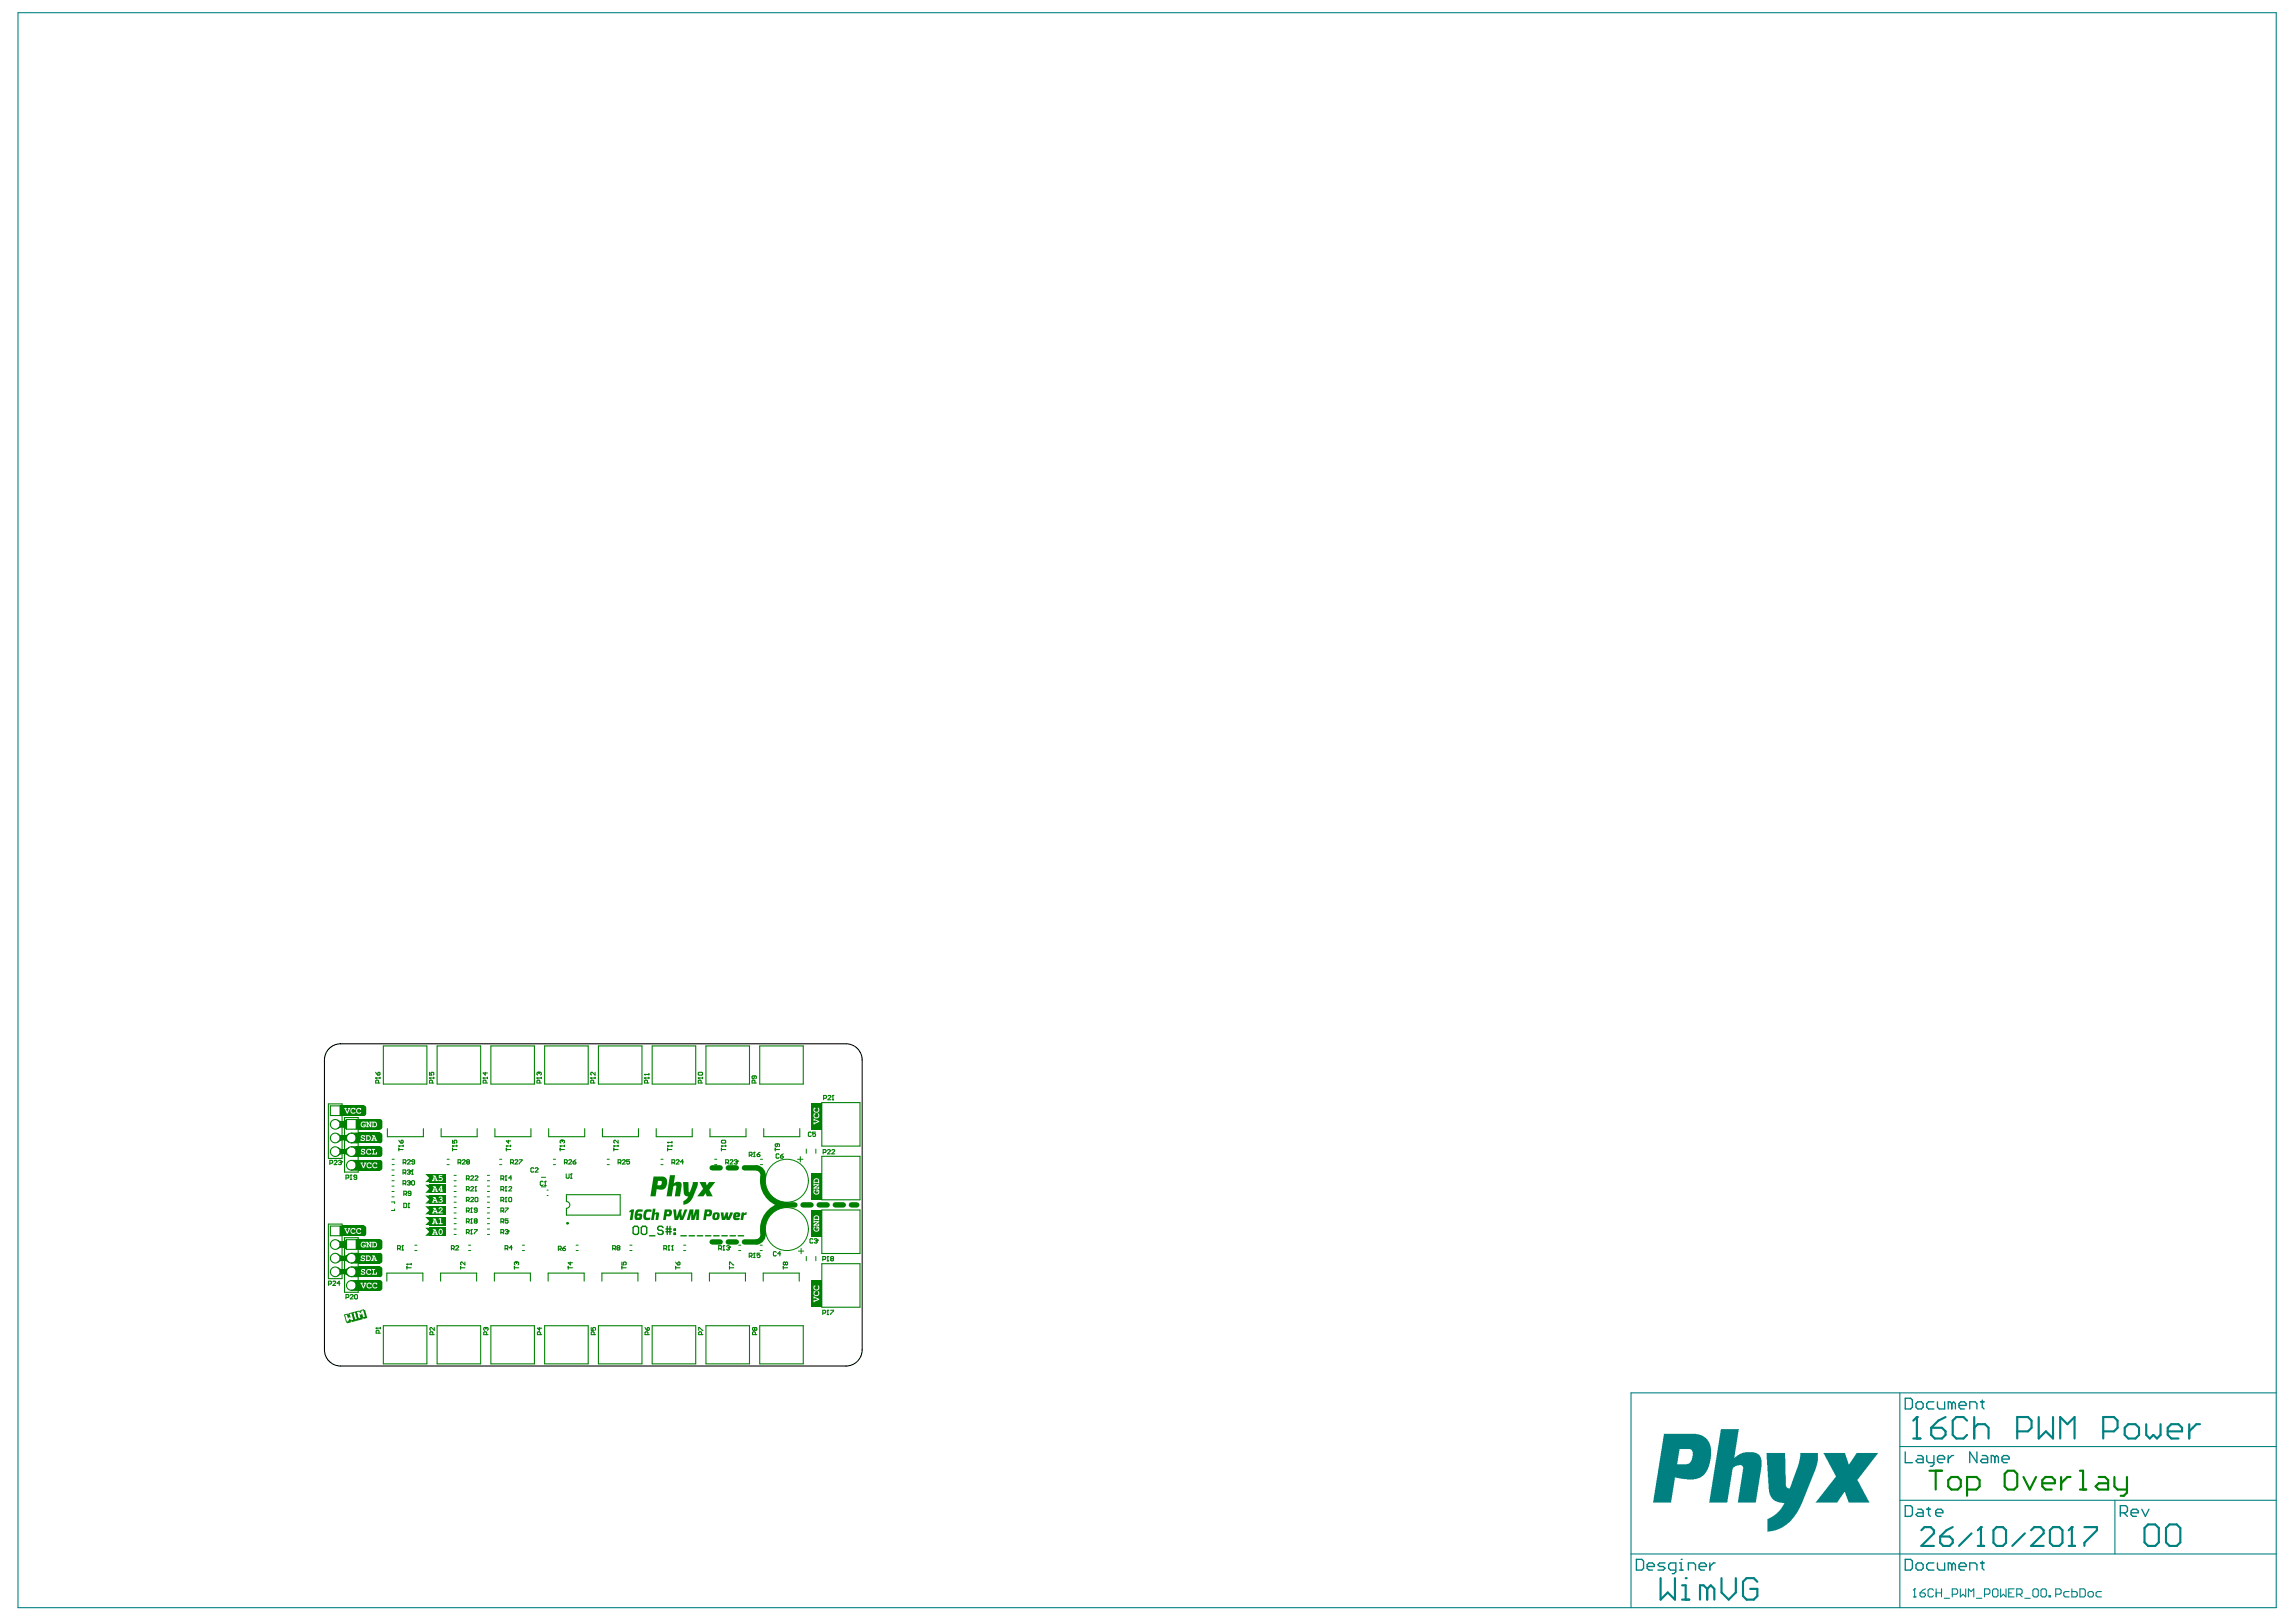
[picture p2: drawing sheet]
<svg xmlns="http://www.w3.org/2000/svg" width="297mm" height="210mm" viewBox="0 0 297 210" stroke-linecap="round" stroke-linejoin="round" font-family="sans-serif">
<g fill="#008080">
<path d="M228.5 188h2.4l.1 4.3 .1 .1 .3 .2h.2l1.1-3.1 .2-1v-.5h2.3v1.1l-.4 1.3-1.8 4.6-.8 1.2-1.1 1.1-.9 .6-.8 .2-.7 .1v-1.1a.45 .45 0 0 1 .4-.7l.7-.4 .5-.6 .5-.9-.6-.1-.6-.2-.4-.3-.2-.5-.2-.7z"/>
<path d="M235.9 188h2.8l.4 1.5 .2-.1 .9-1.4h2.8l-2.6 3.4a.38 .38 0 0 0 .1 .5l1.4 2.5h-2.7l-.5-1.3h-.1l-.9 1.3h-2.8l2.2-2.7 .2-.3a.34 .34 0 0 0 .1-.6z"/>
<path d="M222.6 184.9h2.4l-.6 3.7 .7-.5 .7-.2 1.3 .1 .4 .2 .3 .4 .1 .3v.9l-.8 4.6h-2.3l.7-4.1a.58 .58 0 0 0-.1-.7h-.7l-.3 .2a.59 .59 0 0 0-.3 .7l-.7 3.9h-2.3z"/>
<path d="M215.3 185.6h4.2l.8 .2 .6 .5 .4 .7 .1 .5-.1 1.3-.2 .9-.3 .7-.2 .4-.6 .4-.9 .3h-.9l-1.5-.3-.5 3.2h-2.4zM217.3 187.5l-.3 2h1.2l.3-.1 .4-.5 .1-.8a.56 .56 0 0 0-.3-.6z"/>
</g>
<g fill="none" stroke="#008080" stroke-width=".14">
<path d="M2.3 1.6h292.2v206.4h-292.2zM245.8 180.3v27.7M245.8 194.1h48.7M245.8 187.2h48.7M273.6 194.1v7M294.5 180.3h-83.5v27.7M211 201.1h83.5M247.5 206.7h.4M247.7 205.6h.1M247.7 205.6v1.1M247.7 205.6l-.2 .2M248.4 206.1h.5l.2 .2v.2l-.2 .2h-.3l-.2-.2z"/>
<path d="M249.1 205.6l-.4 .2-.3 .3M250.1 205.8l-.1-.2h-.4l-.2 .2v.7l.2 .2h.4l.1-.2M250.5 206.1h.7M250.5 205.6v1.1M251.2 205.6v1.1M251.5 206.8h.7M252.6 206.3h.5l.2-.2v-.3l-.2-.2h-.5v1.1M253.6 205.6v1.1l.4-.4 .3 .4v-1.1M254.7 206.7v-1.1l.3 .4 .4-.4v1.1M255.7 206.8h.7M256.7 206.3h.6l.1-.2v-.3l-.1-.2h-.6v1.1M257.8 205.8l.2-.2h.3l.2 .2v.7l-.2 .2h-.3l-.2-.2z"/>
<path d="M258.8 205.6v1.1l.4-.4 .3 .4v-1.1M259.9 206.1h.3M260.6 205.6h-.7v1.1h.7M260.9 206.3h.5l.2-.2v-.3l-.2-.2h-.5v1.1M261.3 206.3l.3 .4M262 206.8h.7M263 205.8l.2-.2h.3l.2 .2v.7l-.2 .2h-.3l-.2-.2zM264 205.8l.2-.2h.4l.1 .2v.7l-.1 .2h-.4l-.2-.2zM265.1 206.5h.2v.2h-.2zM266 206.3h.5l.2-.2v-.3l-.2-.2h-.5v1.1M267.7 206h-.5l-.2 .1v.4l.2 .2h.5M268 205.6v1.1h.6l.1-.2v-.4l-.1-.1h-.6"/>
<path d="M269.1 205.6h.5l.2 .2v.7l-.2 .2h-.5zM270.1 206.1l.2-.1h.3l.2 .1v.4l-.2 .2h-.3l-.2-.2zM271.9 206h-.6l-.1 .1v.4l.1 .2h.6"/>
</g>
<g fill="none" stroke="#008080" stroke-width=".17">
<path d="M246.5 194.8h.7l.2 .3v.9l-.2 .2h-.7zM246.5 180.9h.7l.2 .3v.9l-.2 .2h-.7zM246.5 187.9v1.4h.9M247.9 181.6l.2-.2h.5l.2 .2v.5l-.2 .2h-.5l-.2-.2zM248.1 195.3h.5l.2 .2v.7h-.7l-.2-.2 .2-.2h.7M248.1 188.4h.5l.2 .2v.7h-.7l-.2-.2 .2-.3h.7M249.3 195.3h.4M249.3 188.4v.7l.2 .2h.7M249.5 195.1v.9l.2 .2M250.2 181.4h-.7l-.2 .2v.5l.2 .2h.7M250.2 188.4v1.1l-.2 .2h-.3M250.4 195.8h1v-.3l-.3-.2h-.4l-.3 .2v.5l.3 .2h.4"/>
<path d="M250.7 188.8h.9v-.2l-.2-.2h-.5l-.2 .2v.5l.2 .2h.5M250.7 181.4v.7l.2 .2h.7v-.9M252 188.4v.9M252.5 181.6l-.2-.2h-.3v.9M252.5 181.6l.2-.2 .3 .2v.7M252.5 181.6v.7M252.7 188.4h-.2l-.5 .4M253.4 181.9h1v-.3l-.3-.2h-.4l-.3 .2v.5l.3 .2h.4M254.8 182.3v-.9h.7l.3 .2v.7M255.8 187.9v1.4l-1-1.4v1.4M256.2 181.4h.5M256.5 188.4h.4l.2 .2v.7h-.6l-.3-.2 .3-.3h.6"/>
<path d="M256.5 181.2v.9l.2 .2M258.1 188.6l-.3-.2h-.2v.9M258.1 188.6v.7M258.1 188.6l.2-.2 .2 .2v.7M259 188.8h.9v-.2l-.2-.2h-.5l-.2 .2v.5l.2 .2h.5M274.3 195.8h.7l.2-.3v-.4l-.2-.3h-.7v1.4M274.8 195.8l.4 .4M275.7 195.8h.9v-.3l-.2-.2h-.5l-.2 .2v.5l.2 .2h.5M277.1 195.3l.5 .9 .4-.9M211.7 201.8h.7l.2 .2v1l-.2 .2h-.7zM213.1 202.7h.9v-.2l-.2-.2h-.5l-.2 .2v.5l.2 .2h.5M215.4 202.3h-.7l-.2 .2 .2 .2h.5l.2 .3-.2 .2h-.7"/>
<path d="M216.8 203.2h-.7l-.2-.2v-.5l.2-.2h.7v1.1l-.2 .2h-.3M217.3 203.2h.4M217.3 202.3h.2v.9M217.5 201.8h.1M218.4 203.2v-.9h.7l.3 .2v.7M219.8 202.7h.9v-.2l-.2-.2h-.5l-.2 .2v.5l.2 .2h.5M221.2 202.3v.9M221.9 202.3h-.2l-.5 .4M246.5 201.8h.7l.2 .2v1l-.2 .2h-.7zM247.9 202.5l.2-.2h.5l.2 .2v.5l-.2 .2h-.5l-.2-.2zM250.2 202.3h-.7l-.2 .2v.5l.2 .2h.7M250.7 202.3v.7l.2 .2h.7v-.9"/>
<path d="M252.5 202.5l-.2-.2h-.3v.9M252.5 202.5v.7M252.5 202.5l.2-.2 .3 .2v.7M253.4 202.7h1v-.2l-.3-.2h-.4l-.3 .2v.5l.3 .2h.4M254.8 203.2v-.9h.7l.3 .2v.7M256.2 202.3h.5M256.5 202v1l.2 .2"/>
</g>
<g fill="none" stroke="#008080" stroke-width=".28">
<path d="M247.5 186.2h1M248 183.4h.1M248 183.4v2.8M248 183.4l-.5 .4M248.6 198l.4-.4h.8l.4 .4v.4l-1.6 1.7h1.6M249.8 184.8h1.4l.5 .4v.5l-.5 .5h-.9l-.5-.5zM251 198.8h1.2l.4 .4v.5l-.4 .4h-.8l-.4-.4zM251.7 183.4l-.9 .4-1 1M252.6 197.6l-.8 .4-.8 .8M254.5 183.8l-.5-.4h-.9l-.5 .4v1.9l.5 .5h.9l.5-.5M255.1 198.4l-1.7 1.7M255.4 184.8l.5-.5h.9l.5 .5v1.4"/>
<path d="M255.4 183.4v2.8M256.3 197.6h.1M256.3 197.6v2.5M256.3 197.6l-.4 .4M257.9 198l.4-.4h.8l.4 .4v1.7l-.4 .4h-.8l-.4-.4zM261 185.2h1.4l.4-.4v-1l-.4-.4h-1.4v2.8M262 198.4l-1.7 1.7M262.8 198l.4-.4h.8l.4 .4v.4l-1.6 1.7h1.6M263.8 183.4v2.8l.9-1 .9 1v-2.8M265.2 198l.4-.4h.8l.4 .4v1.7l-.4 .4h-.8l-.4-.4zM266.5 186.2v-2.8l1 .9 .9-.9v2.8M268 197.6h.1"/>
<path d="M268 197.6v2.5M268 197.6l-.4 .4M269.7 197.6h1.6v.4l-1.6 1.7v.4M272.1 185.2h1.4l.5-.4v-1l-.5-.4h-1.4v2.8M274.9 184.8l.4-.5h1l.4 .5v.9l-.4 .5h-1l-.4-.5zM277.4 197.7l.5-.4h.9l.5 .4v1.9l-.5 .5h-.9l-.5-.5zM277.7 184.3v1.4l.4 .5 .5-.5 .5 .5 .4-.5v-1.4M280.2 197.7l.5-.4h.9l.5 .4v1.9l-.5 .5h-.9l-.5-.5zM280.4 185.2h1.9v-.4l-.5-.5h-.9l-.5 .5v.9l.5 .5h.9M283.2 184.3v1.9M284.6 184.3h-.4l-1 .9M214.8 204.2v2.8l1-.9 .9 .9v-2.8"/>
<path d="M217.6 207h.9M217.6 205.2h.5v1.8M218.1 204.2h.1M220.9 205.6l-.5-.4h-.5v1.8M220.9 205.6v1.4M220.9 205.6l.4-.4 .5 .4v1.4M222.7 204.2v1.9l.9 .9 1-.9v-1.9M227.4 204.7l-.5-.5h-.9l-.5 .5v1.8l.5 .5h.9l.5-.5v-.9h-1M255.9 200.1h.8M267.6 200.1h.8"/>
</g>
<g fill="#008000">
<path d="M45.8 165.7h.3v.3l-.3-.2z"/>
<path d="M45.8 165.1l.3-.2v.3h-.3z"/>
<path d="M45.8 163.3l.3-.2v.3h-.3z"/>
<path d="M45.8 162.2h.3v.3l-.3-.2z"/>
<path d="M45.8 151.3l.3-.2v.3h-.3z"/>
<path d="M45.8 150.2h.3v.3l-.3-.2z"/>
<path d="M45.8 149.5l.3-.2v.4h-.3z"/>
<path d="M45.8 147.8l.3-.2v.3h-.3z"/>
<path d="M45.8 146.6h.3v.4l-.3-.2z"/>
<path d="M43.9 160.7h.7l.2-.1v1l-.3-.2h-.6l.1-.2z"/>
<path d="M43.9 145.1h.7l.2-.1v1l-.3-.1-.6-.1 .1-.1z"/>
<path d="M45.8 166.9l.3-.2v.3h-.3z"/>
<path d="M45.8 164h.3v.3l-.3-.2z"/>
<path d="M45.8 148.4h.3v.3l-.3-.2z"/>
<path d="M47 158.6h.2l.2 .3v.8l-.3 .3h-.1z"/>
<path d="M47 143l.2 .1 .2 .2v.9l-.3 .2h-.1z"/>
<path d="M49.1 165.7h.2l.2 .2v.9l-.3 .2h-.1z"/>
<path d="M49.1 163.9h.2l.2 .3v.8l-.3 .3h-.1z"/>
<path d="M49.1 160.4h.2l.2 .2v.9l-.3 .3h-.1z"/>
<path d="M49.1 146.6h.2l.2 .3v.8l-.3 .3h-.1z"/>
<path d="M49.1 148.3l.2 .1 .2 .2v.8l-.3 .3h-.1z"/>
<path d="M49.1 150.1l.2 .1 .2 .2v.8l-.3 .3h-.1z"/>
<path d="M49.1 144.8l.2 .1 .2 .2v.8l-.3 .3h-.1z"/>
<path d="M55 158.9h.5v1h-.5l.5-.5z"/>
<path d="M55 153.3h.5v1.1h-.5l.5-.6z"/>
<path d="M55 154.7h.5v1.1h-.5l.5-.6z"/>
<path d="M55 156.1h.5v1h-.5l.5-.5z"/>
<path d="M49.1 162.1l.2 .1 .2 .2v.8l-.3 .3h-.1z"/>
<path d="M55 157.5h.5v1h-.5l.5-.5z"/>
<path d="M55 151.9h.5v1.1h-.5l.5-.5z"/>
<path d="M83.4 156.6l.3-.1 .6 .1v.2h-.6l-.1 .3v.4l.5 .1v.2l-.6 .1-.2-.1-.1-.5z"/>
<path d="M95.9 156.9h.4v.1l.3-.1v.3l-.4 .1-.1 .6h-.3z"/>
<path d="M88.4 153h.7v1.2l.1 .1 .4-.9v-.4h.7l-.1 .6-.7 1.6-.5 .5-.6 .2v-.5l.3-.1 .3-.5h-.3l-.2-.3z"/>
<path d="M81.5 156.7l.2-.2h.3l-.2 1.4h-.3l.1-1.1-.2 .1z"/>
<path d="M84.5 156.4h.3l-.1 .6 .2-.1 .4 .1-.2 .9h-.3l.1-.8-.2 .1-.1 .7h-.4z"/>
<path d="M87.1 156.5h.4v.9l.4-.9h.3l-.1 .3 .1 .6 .4-.9h.3l-.5 1.4h-.4l-.1-.5-.2 .5h-.4z"/>
<path d="M89.2 156.5h.5v.8l.3-.8h.5l-.1 1.4h-.3v-.8l-.3 .8h-.4v-.8l-.2 .8h-.3z"/>
<path d="M93.2 156.9h.4v.6l.3-.6h.3v.6l.3-.6h.3v.1l-.4 .9h-.4v-.3l-.2 .3h-.4z"/>
<path d="M90.5 153h.8l.1 .4 .3-.4h.8l-.7 1 .4 .8h-.8l-.1-.4-.3 .4h-.8l.8-.9z"/>
<path d="M86.7 152.1h.6l-.1 1 .4-.2 .4 .1 .2 .1v.4l-.2 1.3h-.7l.2-1.2-.1-.2-.3 .2-.2 1.2h-.7z"/>
<path d="M84.5 152.3h1.5l.3 .4v.5l-.2 .5-.2 .2-.2 .1-.7-.1-.2 .9h-.7zM85.1 152.8l-.1 .6h.5l.1-.2v-.3z"/>
<path d="M82.3 156.6l.3-.1h.6l-.1 .3h-.5l-.1 .2h.4l.2 .2-.1 .5-.1 .1-.6 .1-.2-.2v-.6zM82.4 157.3l.1 .3 .2-.1v-.2z"/>
<path d="M91.2 156.5h.8l.1 .2v.3l-.2 .4h-.5l-.1 .5h-.3zM91.5 156.8l-.1 .3h.3l.1-.3z"/>
<path d="M95 157l.5-.1 .2 .1 .1 .2-.2 .3h-.4v.1h.5v.2l-.5 .1-.3-.1-.1-.4zM95.2 157.2v.1l.2-.1v-.1z"/>
<path d="M86 156.5h.8l.1 .2v.2l-.2 .5h-.5l-.1 .5h-.3zM86.3 156.8l-.1 .3h.3l.1-.3z"/>
<path d="M92.3 157l.2-.1 .5 .1 .1 .4-.1 .4-.5 .1-.3-.1v-.4zM92.6 157.2l-.1 .4h.2l.1-.4z"/>
</g>
<g fill="none" stroke="#008000" stroke-width=".14">
<path d="M49.6 135.4h5.6v4.9h-5.6zM56.6 135.4h5.6v4.9h-5.6zM63.5 135.4h5.6v4.9h-5.6zM70.5 135.4h5.6v4.9h-5.6zM77.4 135.4h5.7v4.9h-5.7zM84.4 135.4h5.6v4.9h-5.6zM91.3 135.4h5.7v4.9h-5.7zM98.3 135.4h5.6v4.9h-5.6zM42.5 142.9h1.8v7h-1.8zM42.5 158.4h1.8v7.1h-1.8zM44 143.1v1.3M44 158.7v1.2"/>
<path d="M44.3 143.1h-1.6v1.3h1.6M44.3 158.7h-1.6v1.2h1.6M44.6 144.6h1.7v7.1h-1.7zM45.5 150.2h.9M45.5 149.7h.8M45.5 147.9h.8M45.5 148.4h.9M45.5 146.6h.9M45.5 151.4h.8M46.1 144.9v1.2M46.1 146.6v1.3M46.1 148.4v1.3"/>
<path d="M46.1 150.2v1.2M46.4 144.9h-1.6v1.2h1.5M50.1 146.1v1h4.7v-1M57.1 146.1v1h4.6v-1M64 146.1v1h4.7v-1M71 146.1v1h4.6v-1M73.3 155.5v-.9h6.9v2.6h-6.9v-.8M77.9 146.1v1h4.7v-1M84.9 146.1v1h4.7v-1M91.9 146.1v1h4.6v-1M98.8 146.1v1h4.7v-1M106.3 142.7h5v5.6h-5z"/>
<path d="M106.3 149.6h5v5.7h-5zM106.3 156.6h5v5.6h-5zM44.6 160.2h1.7v7h-1.7zM45.5 165.7h.9M45.5 165.2h.8M45.5 164h.9M45.5 163.4h.8M45.5 162.2h.9M45.5 167h.8M46.1 160.4v1.3M46.1 162.2v1.2M46.1 164v1.2"/>
<path d="M46.1 165.7v1.3M46.4 160.4h-1.6v1.3h1.5M49.6 171.6h5.6v4.9h-5.6zM50 165.8v-1h4.7v1M56.6 171.6h5.6v4.9h-5.6zM57 165.8v-1h4.7v1M63.5 171.6h5.6v4.9h-5.6zM64 165.8v-1h4.6v1M70.5 171.6h5.6v4.9h-5.6zM70.9 165.8v-1h4.7v1M77.4 171.6h5.7v4.9h-5.7zM77.9 165.8v-1h4.6v1"/>
<path d="M84.4 171.6h5.6v4.9h-5.6zM84.8 165.8v-1h4.7v1M91.3 171.6h5.7v4.9h-5.7zM91.8 165.8v-1h4.6v1M98.3 171.6h5.6v4.9h-5.6zM98.7 165.8v-1h4.7v1M106.3 163.5h5v5.7h-5z"/>
</g>
<g fill="none" stroke="#008000" stroke-width=".13">
<path d="M50.6 155.5h.5v.3M50.7 154.9h.3M50.7 154.2h.3M50.7 153.5h.3M50.7 152.1h.3M50.7 152.8h.3M50.7 151.4h.3M50.7 150.7h.3M50.7 150h.3M51.1 156.4v.3h-.5M57.8 150.7h.3M57.8 150h.3"/>
<path d="M58.7 154.9h.3M58.7 154.2h.3M58.7 153.5h.3M58.7 152.1h.3M58.7 152.8h.3M58.7 159.1h.3M58.7 159.7h.3M58.7 157.7h.3M58.7 158.4h.3M58.7 156.3h.3M58.7 157h.3M58.7 155.6h.3"/>
<path d="M63.1 154.9h.2M63.1 154.2h.2M63.1 153.5h.2M63.1 152.1h.2M63.1 152.8h.2M63.1 159.1h.2M63.1 159.7h.2M63.1 157.7h.2M63.1 158.4h.2M63.1 156.3h.2M63.1 157h.2M63.1 155.6h.2"/>
<path d="M64.6 150.7h.3M64.6 150h.3M70 153.6h.6M70 152.4h.6M70.8 154.7h.1M70.8 154h.1M71.6 150.7h.3M71.6 150h.3M78.5 150.7h.3M78.5 150h.3M85.5 150.7h.3M85.5 150h.3"/>
<path d="M92.5 150.7h.2M92.5 150h.2M98.4 150.7h.3M98.4 150h.3M104.3 148.7v.6M105.5 148.7v.6M53.7 161.8h.2M53.7 161.1h.2M60.6 161.8h.3M60.6 161.1h.3M67.6 161.8h.3M67.6 161.1h.3"/>
<path d="M74.5 161.8h.3M74.5 161.1h.3M81.5 161.8h.3M81.5 161.1h.3M88.4 161.8h.3M88.4 161.1h.3M95.6 161.8h.2M95.6 161.1h.2M98.3 161.8h.3M98.3 161.1h.3M104.3 162.6v.6M105.5 162.6v.6"/>
</g>
<path d="M92.1 151.1h1.1M94.2 151.1h1.1M96.3 151.1h1.6M101.8 155.9h1M103.9 155.9h1M106 155.9h1M108.1 155.9h1M110.1 155.9h.7M92.1 160.7h1.1M94.2 160.7h1.1M96.3 160.7h1.6" fill="none" stroke="#008000" stroke-width=".7"/>
<g fill="#008000">
<path d="M44 164.3h.8v.5h-.8z" fill-rule="evenodd"/>
<path d="M44 158.7h.3v1.1h-.3z" fill-rule="evenodd"/>
<path d="M44 148.8h.8v.5h-.8z" fill-rule="evenodd"/>
<path d="M44 143.1h.3v1.2h-.3z" fill-rule="evenodd"/>
<path d="M44 162.5h.8v.6h-.8z" fill-rule="evenodd"/>
<path d="M44 147h.8v.5h-.8z" fill-rule="evenodd"/>
<path d="M46.1 165.7h.3v1.2h-.3z" fill-rule="evenodd"/>
<path d="M46.1 150.2h.3v1.2h-.3z" fill-rule="evenodd"/>
<path d="M46.1 164h.3v1.1h-.3z" fill-rule="evenodd"/>
<path d="M46.1 162.2h.3v1.2h-.3z" fill-rule="evenodd"/>
<path d="M46.1 160.4h.3v1.2h-.3z" fill-rule="evenodd"/>
<path d="M46.1 146.6h.3v1.2h-.3z" fill-rule="evenodd"/>
<path d="M46.1 148.4h.3v1.2h-.3z" fill-rule="evenodd"/>
<path d="M46.1 144.9h.3v1.2h-.3z" fill-rule="evenodd"/>
</g>
<g fill="none" stroke="#008000" stroke-width=".14">
<path d="M48.6 139.5h.1M48.6 139.5h.6M48.6 139.5l.1 .1M48.6 138.8l.3 .3M48.9 138.9l.2-.1 .1 .2-.3 .1zM49.2 139.4v.2M62.5 139.5h.1M62.5 139.5l.1 .1M62.5 139.5h.6M62.8 138.8v.3l-.3-.2h.6M63.1 139.4v.2M69.5 139.5h.1"/>
<path d="M69.5 139.5h.5M69.5 139.5l.1 .1M69.7 138.8h.1M69.7 138.8l-.2 .1 .1 .2M69.7 138.8v.1M69.7 138.9l.1-.1 .2 .1-.1 .2M69.7 138.9h.1M70 139.4v.2M76.4 139.5h.1M76.4 139.5h.6M76.4 139.5l.1 .1M77 138.8v.3l-.4-.3-.2 .1 .1 .2"/>
<path d="M77 139.4v.2M83.4 139.5h.1M83.4 139h.1M83.4 139.5h.5M83.4 139.5l.1 .1M83.4 139h.5M83.4 139l.1 .1M83.9 138.9v.2M83.9 139.4v.2M90.3 139.5h.1M90.3 139.5h.6M90.3 138.9l.1-.1h.4l.1 .2-.1 .1h-.4z"/>
<path d="M90.3 139.5l.1 .1M90.9 139.4v.2M42.7 150.5h.3v-.2v-.1h-.3v.5M43.2 150.3l.1-.1 .3 .1-.4 .4h.4M43.8 150.3l.3-.1 .1 .1M44 150.4h.1M44.1 150.4l.1 .1-.1 .2-.3-.1M44.2 150.3h.1M44.2 150.3l-.1 .1M44.8 152.4h.2l.1-.2-.1-.1h-.2v.5M45.3 152.6h.2M45.4 152.1h.1"/>
<path d="M45.4 152.1l-.1 .1M45.4 152.1v.5M46.2 152.3h-.3h-.1l.1-.2 .3 .1v.3l-.1 .1-.3-.1M49 140.2v-.3l-.1-.1-.3 .1v.3h.6M51.6 148.3h.1M51.6 148.8h.6M51.6 148.3h.6M51.6 148.6v.3M51.6 148.3l.1 .1M51.6 147.6l.3 .3M51.9 147.7l.2-.1 .1 .2-.3 .1zM52.2 148.2v.2"/>
<path d="M52.2 154.5h.3l.1-.3h-.1h-.3v.5M52.2 155.7h.3l.1 .1v.4l-.1 .1h-.3zM52.4 154.5l.2 .2M52.8 156.3h.2M52.9 155.7h.1M52.9 155.7v.6M52.9 155.7l-.1 .1M53.2 154.4h-.3l-.1-.1 .1-.1h.3v.4l-.1 .1-.3-.1M60.3 159.5h.3l.1-.3-.1-.1h-.3v.6M60.3 158.1h.3l.1-.3-.1-.1h-.3v.6M60.3 156.7h.3l.1-.3-.1-.1h-.3v.6M60.3 153.9h.3l.1-.2-.1-.1h-.3v.5"/>
<path d="M60.3 155.3h.3l.1-.3h-.1h-.3v.5M60.5 159.5l.2 .2M60.5 158.1l.2 .2M60.5 156.7l.2 .2M60.5 155.3l.2 .2M60.5 153.9l.2 .2M60.9 155h.1h.3l-.4 .5h.4M60.9 159.7h.2M60.9 158.3h.2M60.9 156.9h.2M60.9 153.7l.1-.1 .3 .1-.4 .4h.4M61 159.1h.1"/>
<path d="M61 157.7h.1M61 156.3h.1M61 159.1l-.1 .1M61 156.3v.6M61 157.7v.6M61 159.1v.6M61 157.7l-.1 .1M61 156.3l-.1 .1M61.4 159.1h.3l-.3 .6M61.5 158l-.1-.1 .1-.2 .2 .1-.1 .2M61.5 158l-.1 .1 .1 .2 .2-.1-.1-.2M61.5 158h.1"/>
<path d="M61.5 155h.3v.4l-.1 .1-.2-.1zM61.5 154.1h.1M61.5 153.6h.1M61.5 153.6v.5M61.5 153.6v.1M61.7 156.6h-.2l-.1-.1 .1-.2 .2 .1v.4l-.1 .1-.2-.1M62.9 140.2v-.3l-.1-.1-.3 .1v.3h.6M64.8 153.9h.3l.1-.2-.1-.1h-.3v.5M64.8 155.3h.3l.1-.3h-.1h-.3v.5M64.8 156.7h.3l.1-.3-.1-.1h-.3v.6M64.8 158.1h.3l.1-.3-.1-.1h-.3v.6M64.8 159.5h.3l.1-.3-.1-.1h-.3v.6"/>
<path d="M65 159.5l.2 .2M65 158.1l.2 .2M65 156.7l.2 .2M65 155.3l.2 .2M65 153.9l.2 .2M65.4 159.2l.2-.1 .1 .2M65.4 156.3h.3l-.3 .6M65.4 155.5h.1M65.4 154.1h.1M65.5 155h.1M65.5 153.6h.1M65.5 155h-.1"/>
<path d="M65.5 153.6v.5M65.5 155v.5M65.5 153.6l-.1 .1M65.5 159.4h.1M65.6 159.4l.1 .1-.1 .2-.2-.1M65.7 159.3h.1M65.7 157.7h-.3v.3l.1-.1 .2 .1-.1 .3-.2-.1M65.7 159.3l-.1 .1M65.8 153.7l.1-.1 .3 .1-.4 .4h.4M65.8 155h.1h.3v.4l-.1 .1-.3-.1zM69.8 140.2v-.3l-.1-.1-.2 .1v.3h.5M73.3 151.9v.5v.1l.3-.1v-.5"/>
<path d="M73.8 152.5h.2M73.9 151.9h.1M73.9 151.9v.6M73.9 151.9l-.1 .1M76.8 140.2v-.3l-.1-.1-.3 .1v.3h.6M79.4 148.3h.1M79.4 148.6v.3M79.4 148.8h.6M79.4 148.3h.6M79.4 148.3l.1 .1M80 147.6v.3l-.4-.3-.2 .1 .1 .2M80 148.2v.2"/>
<path d="M83.8 140.2v-.3l-.1-.1-.3 .1v.3h.5M86.4 148.3h.1M86.4 147.8h.1M86.4 148.8h.5M86.4 148.3h.5M86.4 148.6v.3M86.4 148.3l.1 .1M86.4 147.8h.5M86.4 147.8l.1 .1M86.9 147.7v.2M86.9 148.2v.2M90.7 140.2v-.3l-.1-.1-.3 .1v.3h.6"/>
<path d="M93.3 148.3h.1M93.3 148.8h.6M93.3 148.3h.6M93.3 147.7l.1-.1h.4l.1 .2-.1 .1h-.4zM93.3 148.6v.3M93.3 148.3l.1 .1M93.9 148.2v.2M100.3 148.8h.5M100.3 148.6v.3M100.6 148v.3l-.1 .1-.2-.1 .1-.3h.4v.1v.3M100.8 149.4l-.1-.1-.3 .1v.4l.1 .1 .3-.1M101 149.6h.2l.1 .2-.2 .1z"/>
<path d="M101.3 149.3l-.3 .3M106.5 149.1h.3l.1-.2-.1-.1h-.3v.5M106.6 142.1h.2l.1-.2-.1-.1h-.2v.5M107.1 148.9v-.1l.3 .1-.3 .4h.3M107.1 141.9l.1-.1 .3 .1-.4 .4h.4M107.6 148.9l.1-.1 .3 .1-.4 .4h.4M107.7 142.3h.1M107.8 141.8h.1M107.8 141.8v.5M107.8 141.8l-.1 .1M42.5 166.2h.3l.1-.3-.1-.1h-.3v.6M43.1 165.9v-.1l.3 .1-.3 .5h.3"/>
<path d="M44 166.1h-.4l.3-.3v.6M44.8 167.9h.2l.1-.3-.1-.1h-.2v.6M45.3 167.6l.1-.1 .3 .1-.4 .5h.4M45.9 167.6l.1-.1 .2 .1v.4v.1l-.3-.1zM48.7 171.9h.1M48.7 171.9h.5M48.7 171.9l.1 .1M49 172.5v-.3h-.1h-.2v.3h.5M49.2 171.8v.2M51.4 161.6h.3l.1-.3-.1-.1h-.3v.6M51.6 161.6l.2 .2M52 161.8h.2"/>
<path d="M52.1 161.2h.1M52.1 161.2l-.1 .1M52.1 161.2v.6M52.6 163.6h.1M52.6 163.9v.3M52.6 164.1h.6M52.6 163.6h.6M52.6 163.6l.1 .1M53.2 163.5v.2M56 172.7v-.3l-.1-.1-.3 .1v.3h.6M56.2 171.8v.4l-.4-.4-.2 .1 .1 .3M59.6 164.1h.5"/>
<path d="M59.6 163.9v.3M60.1 163.3v.4l-.4-.4-.1 .1 .1 .3M66.5 164.1h.6M66.5 163.9v.3M66.7 163.3h.1M66.7 163.3l-.2 .1 .1 .3M66.7 163.3l.1 .1M66.8 163.4l.1-.1 .2 .1-.1 .3M66.8 163.4v.1M69.8 171.8v.4l-.3-.3h.6M69.9 172.7v-.3l-.1-.1-.3 .1v.3h.6M73.5 164.1h.6"/>
<path d="M73.5 163.9v.3M73.8 163.3v.4l-.3-.3h.6M76.5 171.8v.4h.3l-.1-.2 .1-.2 .2 .1v.3M76.9 172.7v-.3l-.1-.1-.3 .1v.3h.5M80.5 164.1h.5M80.5 163.3v.4h.2l-.1-.2 .1-.2 .3 .1-.1 .3M80.5 163.9v.3M83.5 171.8l.2 .4M83.7 171.9l.2-.1 .1 .3-.3 .1zM83.8 172.7v-.3l-.1-.1-.2 .1v.3h.5M87.4 164.1h.6M87.4 163.9v.3"/>
<path d="M87.4 163.3l.3 .4M87.7 163.4l.2-.1 .1 .3-.3 .1zM90.4 172.2v-.4l.6 .4M90.8 172.7v-.3l-.1-.1-.3 .1v.3h.6M97.6 171.9l-.1-.1-.1 .1v.3l.2-.1M97.6 171.9l.1-.1 .2 .1-.1 .3-.2-.1M97.6 171.9v.2M97.7 172.7v-.3l-.1-.1-.2 .1v.3h.5M100.4 162.1l-.1-.1-.2 .1v.3l.1 .1 .2-.1M101 162.3h-.4l.3-.3v.5M105.2 160.4l-.1-.1-.3 .1v.4l.1 .1 .3-.1M105.3 160.4l.3-.1 .1 .2"/>
<path d="M105.5 160.6h.1M105.6 160.6l.1 .1-.1 .2-.3-.1M105.7 160.5h.1M105.7 160.5l-.1 .1"/>
</g>
<path d="M103.2 150h.7M103.5 149.7v.7M103.3 161.9h.7M103.6 161.6v.7" fill="none" stroke="#008000" stroke-width=".13"/>
<path d="M55.5 158.9h2.1v1h-2.1z" fill-rule="evenodd" fill="#008000"/>
<g fill="#fff">
<path d="M56 159.1h.3l.4 .7h-.4l.1-.2h-.3l.1 .2h-.3l.2-.6zM56.3 159.2l-.1 .3h.2z"/>
<path d="M56.8 159.1l.3-.1 .2 .2-.1 .4-.1 .2-.3-.2zM56.9 159.2v.3a.15 .15 0 0 0 .1 .2 .15 .15 0 0 0 .2-.2l-.1-.3z"/>
</g>
<path d="M55.5 154.7h2.1v1.1h-2.1z" fill-rule="evenodd" fill="#008000"/>
<g fill="#fff">
<path d="M56.8 154.9l.3-.1 .2 .2-.1 .2 .1 .2-.1 .1-.3 .1a.1 .1 0 0 1-.2 0 .1 .1 0 0 1 .1-.1h.4l-.1-.2-.2-.1 .2-.1v-.1h-.3z"/>
<path d="M56 154.9h.3l.3 .7h-.3l.1-.2h-.3v.1h.1l-.1 .1h-.2l.2-.6h-.1zM56.3 155.1l-.1 .2h.2z"/>
</g>
<path d="M55.5 153.3h2.1v1.1h-2.1z" fill-rule="evenodd" fill="#008000"/>
<g fill="#fff">
<path d="M56 153.6l.3-.1 .4 .6-.1 .1h-.2v-.2h-.3l.1 .2h-.3l.2-.6zM56.3 153.7l-.1 .2h.2z"/>
<path d="M57 153.5h.2v.7h-.3l.2-.1h-.4zM57.1 153.6l-.2 .3h.2z"/>
</g>
<path d="M55.5 156.1h2.1v1h-2.1z" fill-rule="evenodd" fill="#008000"/>
<g fill="#fff">
<path d="M56.8 156.3l.3-.1 .1 .2v.2l-.3 .3h.3l.1 .1h-.6v-.1l.4-.4v-.1l-.3 .1z"/>
<path d="M56 156.3h.3l.4 .7h-.3v-.2h-.3v.1l.1 .1h-.3l.3-.6h-.2zM56.3 156.5l-.1 .2h.2z"/>
</g>
<g fill="none" stroke="#008000" stroke-width=".14">
<path d="M55.6 139.5h.1M55.6 138.8v.3h.2l-.1-.2 .1-.1 .3 .1-.1 .2M55.6 139.5l.1 .1M55.6 139.5h.5M56.1 139.4v.2M55.9 140.2v-.3l-.1-.1-.2 .1v.3h.5M58.5 148.3h.1M58.5 147.6v.3h.3l-.1-.2 .1-.1 .3 .1-.1 .2M58.5 148.6v.3M58.5 148.8h.6M58.5 148.3h.6M58.5 148.3l.1 .1"/>
<path d="M59.1 148.2v.2M59.3 150.5h.2l.1-.3-.1-.1h-.2v.5M59.4 150.5l.2 .1M59.8 150.2l.1-.1 .3 .1-.4 .4h.4M60.5 150.4l-.1-.1 .1-.2 .2 .1-.1 .2M60.5 150.4l-.1 .1 .1 .1 .2-.1-.1-.1M60.5 150.4h.1M65.5 148.3h.1M65.5 148.8h.6M65.5 148.3h.6M65.5 148.6v.3M65.5 148.3l.1 .1"/>
<path d="M65.8 147.6v.3l-.3-.2h.6M66.1 150.5h.2l.1-.3-.1-.1h-.2v.5M66.1 148.2v.2M66.2 150.5l.2 .1M66.6 150.2l.1-.1 .3 .1-.4 .4h.4M67.2 150.1h.3l-.3 .5M70.3 153l-.1-.1-.3 .1v.3l.1 .1 .3-.1M70.5 153.4h.1M70.5 152.9h.1M70.5 152.9v.5M70.5 152.9v.1M72.5 148.3h.1"/>
<path d="M72.5 148.8h.5M72.5 148.3h.5M72.5 148.6v.3M72.5 148.3l.1 .1M72.7 147.6h.1M72.7 147.6l-.2 .1 .1 .2M72.7 147.6v.1M72.7 147.7l.1-.1 .2 .1-.1 .2M72.7 147.7h.1M73 150.5h.3l.1-.3-.1-.1h-.3v.5M73 148.2v.2M73.2 150.5l.2 .1"/>
<path d="M73.6 150.2l.1-.1 .2 .1-.3 .4h.3M74.1 150.4h.3l.1 .1-.3 .1zM74.5 150.1l-.4 .3M86.9 150.5h.3l.1-.3-.1-.1h-.3v.5M87.1 150.5l.2 .1M87.5 150.2l.1-.1 .3 .1-.4 .4h.4M88.4 150.4h-.4l.3-.3v.5M93.9 150.5h.3l.1-.3-.1-.1h-.3v.5M94.1 150.5l.2 .1M94.4 150.2l.1-.1 .3 .1-.4 .4h.4M95 150.2l.3-.1 .1 .2M95.2 150.4h.1"/>
<path d="M95.3 150.4l.1 .1-.1 .1-.3-.1M95.4 150.3h.1M95.4 150.3l-.1 .1M62.8 171.8h.1M62.8 171.8l-.2 .1 .1 .3M62.8 171.8l.1 .1M62.9 171.9l.1-.1 .1 .1-.1 .3M62.9 171.9v.1M63 172.7v-.3l-.1-.1-.3 .1v.3h.5M65.3 161.6h.3l.1-.3-.1-.1h-.3v.6M65.5 161.6l.2 .2M66.3 161.5h-.4l.3-.3v.6"/>
<path d="M72.2 161.6h.3l.1-.2-.1-.1h-.3v.5M72.4 161.6l.2 .2M72.8 161.6h.3l.1 .1-.3 .1zM73.2 161.3l-.4 .3M79.3 161.6h.2l.1-.3-.1-.1h-.2v.6M79.5 161.6l.1 .2M79.9 161.5l-.1-.1 .1-.2 .3 .1-.1 .2M79.9 161.5h.2M79.9 161.5l-.1 .1 .1 .2 .3-.1-.1-.2M93 161.6h.3l.1-.3-.1-.1h-.3v.6M93.2 161.6l.2 .2M93.5 161.8h.2"/>
<path d="M93.6 161.2h.1M93.6 161.2l-.1 .1M93.6 161.2v.6M94 161.3l.3-.1 .1 .2M94.2 161.5h.1M94.3 161.5l.1 .1-.1 .2-.3-.1M94.4 161.4h.1M94.4 161.4l-.1 .1M106.4 169.9h.3l.1-.2-.1-.1h-.3v.5M106.4 163h.3l.1-.3-.1-.1h-.3v.6M107 170.1h.2M107 163.2h.2"/>
<path d="M107.1 169.6h.1M107.1 162.6h.1M107.1 169.6l-.1 .1M107.1 162.6v.6M107.1 169.6v.5M107.1 162.6l-.1 .1M107.5 169.6h.3l-.3 .5M107.6 162.9l-.1-.1 .1-.2 .2 .1-.1 .2M107.6 162.9l-.1 .1 .1 .2 .2-.1-.1-.2M107.6 162.9h.1"/>
</g>
<path d="M104.9 142.7h1.4v3.5h-1.4z" fill-rule="evenodd" fill="#008000"/>
<g fill="#fff">
<path d="M105.3 144.8l.7 .3v.1l-.7 .3v-.3l.1 .1 .4-.2-.4-.1-.1 .1z"/>
<path d="M105.3 144.1h.2l-.1 .2v.2l.3 .1 .2-.1-.1-.4h.1l.1 .1v.4l-.3 .1h-.3l-.1-.2z"/>
<path d="M105.3 143.4h.2l-.1 .3 .1 .1 .2 .1 .2-.2-.1-.3 .1-.1 .1 .2v.3l-.2 .2-.4-.1-.2-.2z"/>
</g>
<path d="M55.5 157.5h2.1v1h-2.1z" fill-rule="evenodd" fill="#008000"/>
<g fill="#fff">
<path d="M56.7 157.7l.4-.1v.7h.1l.1 .1h-.5v-.1h.1v-.5h-.1z"/>
<path d="M56 157.7h.3l.3 .7h-.2v-.2h-.3v.1h.1l-.1 .1h-.2l.2-.6zM56.3 157.9l-.1 .2h.2z"/>
</g>
<path d="M55.5 151.9h2.1v1.1h-2.1z" fill-rule="evenodd" fill="#008000"/>
<g fill="#fff">
<path d="M56.8 152.1h.4v.1h-.3v.1l.3 .1 .1 .3-.1 .1h-.5l.1-.1h.2l.2-.1-.1-.2-.3 .1z"/>
<path d="M56 152.1h.3l.3 .7h-.3l.1-.2h-.3v.1l.1 .1h-.1h-.2l.2-.6h-.1zM56.3 152.3l-.1 .2h.2z"/>
</g>
<g fill="none" stroke="#008000" stroke-width=".14">
<path d="M60.3 152.5h.3l.1-.2-.1-.1h-.3v.5M60.5 152.5l.2 .2M60.9 152.3l.1-.1 .3 .1-.4 .4h.4M61.5 152.3v-.1l.3 .1-.3 .4h.3M64.8 152.5h.3l.1-.2-.1-.1h-.3v.5M65 152.5l.2 .2M65.4 152.7h.1M65.5 152.2h.1M65.5 152.2l-.1 .1M65.5 152.2v.5M66.2 152.4h-.4l.3-.2v.5M105 146.6l-.1-.1-.3 .1v.4l.1 .1 .3-.1"/>
<path d="M105.5 146.5h-.4v.3l.2-.1 .2 .1-.1 .3-.3-.1M94.4 163.7v-.4l.5 .4M94.4 163.9v.3M94.4 164.1h.5M101.3 164.1h.6M101.3 163.9v.3M101.6 163.4l-.1-.1-.2 .1 .1 .3 .2-.1M101.6 163.4l.1-.1 .2 .1-.1 .3-.2-.1M101.6 163.4v.2"/>
</g>
<path d="M104.9 151.8h1.4v3.5h-1.4z" fill-rule="evenodd" fill="#008000"/>
<g fill="#fff">
<path d="M105.3 154h.2l-.1 .2v.2l.3 .1 .2-.1v-.3h-.1l-.1 .2-.1-.4 .3 .1 .1 .1-.1 .4-.2 .1-.3-.1-.2-.2z"/>
<path d="M105.3 153.2l.7 .1v.1l-.5 .3h.4l.1-.1v.3l-.6-.1-.1 .1v-.2l.4-.3h-.3l-.1 .1z"/>
<path d="M105.3 152.6l.3-.1h.3l.1 .2v.4h-.6h-.1v-.3zM105.4 152.7v.3h.5l-.1-.4h-.2z"/>
</g>
<path d="M104.9 156.6h1.4v3.5h-1.4z" fill-rule="evenodd" fill="#008000"/>
<g fill="#fff">
<path d="M105.3 158.8h.2l-.1 .2v.2l.3 .1 .1-.1 .1-.3h-.1l-.1 .2-.1-.4h.3l.1 .2-.1 .4-.2 .1-.3-.1-.2-.2z"/>
<path d="M105.3 158h.7v.2l-.5 .3h.4l.1-.1v.3l-.6-.1-.1 .1v-.2l.4-.3h-.3v.1h-.1z"/>
<path d="M105.3 157.4l.2-.1h.4l.1 .2v.4h-.6h-.1zM105.4 157.5v.2h.5l-.1-.3h-.2z"/>
</g>
<path d="M104.9 165.7h1.4v3.5h-1.4z" fill-rule="evenodd" fill="#008000"/>
<g fill="#fff">
<path d="M105.3 167.8l.7 .3v.1l-.7 .3v-.3l.1 .1 .4-.2-.4-.1-.1 .1z"/>
<path d="M105.3 167.1h.2l-.1 .2v.2l.3 .1 .2-.1-.1-.3 .1-.1 .1 .2v.3l-.3 .1h-.3l-.1-.2z"/>
<path d="M105.3 166.4h.2l-.1 .2v.2l.3 .1 .2-.2-.1-.3h.1l.1 .1v.3l-.3 .2h-.3l-.1-.2z"/>
</g>
<path d="M96.9 149.5h.3l.1-.3-.1-.1h-.3v.6M97.1 149.5l.2 .2M97.5 149.7h.2M97.6 149.1h.1M97.6 149.1l-.1 .1M97.6 149.1v.6M97.9 149.4h.3l.1 .2-.3 .1zM98.3 149.1l-.4 .3" fill="none" stroke="#008000" stroke-width=".14"/>
<g fill="#008000">
<path d="M45.8 170.9h.2v.1h-.1zM45.8 170.8l.1-.1 .1 .2h-.2zM45.8 170.7l.1-.1v.1l-.1 .1zM45.7 170.5h.2v.1l-.1 .1zM45.7 170.4h.1l.1 .1h-.2zM45.7 170.3h.1v.1h-.1zM45.7 170.2l.1-.1v.2h-.1zM45.6 170.1l.1-.1 .1 .1-.1 .1zM45.6 170l.1-.1v.1l-.1 .1zM45.4 169.9l.1-.1 .1 .2h-.1zM45.7 170.9h.1l.1 .1h-.2zM45.7 170.8h.1v.1h-.1zM45.7 170.7h.1v.1h-.1zM45.6 170.6l.1-.1 .1 .2h-.1zM45.6 170.4h.1v.1l-.1 .1zM45.6 170.3h.1v.1h-.1zM45.5 170.2h.2v.1h-.1zM45.5 170.1h.1l.1 .1h-.2zM45.5 170h.1v.1h-.1zM45.3 169.9h.1l.1 .1h-.1zM45.6 170.9h.1v.1l-.1 .1zM45.6 170.8h.1v.1h-.1zM45.2 169.9h.1l.1 .1h-.2zM45.5 171l.1-.1v.2h-.1zM45.5 170.9l.1-.1v.1l-.1 .1zM45.1 170l.1-.1v.1l-.1 .1zM45.3 170.9h.2v.1h-.1zM45.3 170.8l.1-.1 .1 .2h-.2zM45.2 170.4h.1l.1 .1-.2 .1zM45.2 170.3h.1v.1h-.1zM45.1 170.2h.2v.1h-.1zM45.1 170.1l.1-.1 .1 .2h-.2zM45.2 171h.2v.1l-.1 .1zM45.2 170.9h.1l.1 .1h-.2zM45.2 170.8h.1v.1h-.1zM45.2 170.7h.1v.1h-.1zM45.1 170.3h.1v.1l-.1 .1zM45 170.2h.1l.1 .1h-.1zM45 170.1h.1v.1h-.1zM44.9 170h.1v.1h-.1zM45.1 171.1l.1-.1 .1 .2h-.1zM45.1 171l.1-.1v.1l-.1 .1zM45.1 170.8h.1v.1l-.1 .1zM45 170.5h.1v.1h-.1zM44.9 170.4l.2-.1v.2h-.1zM44.9 170.3l.1-.1 .1 .1-.2 .1zM44.9 170.1h.1v.1l-.1 .1zM44.7 170.1l.2-.1v.1l-.1 .1zM45 171.1h.1l.1 .1h-.1zM45 171h.1v.1h-.1zM44.6 170.1h.1l.1 .1h-.2zM44.9 171.1h.1l.1 .1-.2 .1zM44.9 171h.1v.1h-.1zM44.5 170.1h.1v.1h-.1zM44.8 171h.1v.1l-.1 .1zM44.7 170.9h.1l.1 .1h-.1zM44.7 170.8h.1v.1h-.1zM44.7 170.7h.1v.1h-.1zM44.6 170.6h.1l.1 .1h-.1zM44.6 170.5l.1-.1v.2h-.1zM44.6 170.3h.1v.1l-.1 .1zM44.5 170.2h.1l.1 .1h-.1z"/>
<path d="M46.3 170.8l.1-.1v.2h-.1zM46.3 170.6h.1v.1l-.1 .1zM46.2 170.5h.2v.1h-.1zM46.2 170.4h.1l.1 .1h-.2zM46.2 170.3h.1v.1h-.1zM46.1 170.2l.2-.1v.2h-.1zM46.1 170.1l.1-.1 .1 .1-.2 .1zM46.1 169.9h.1v.1l-.1 .1zM46.1 169.8h.1v.1h-.1zM45.9 169.7h.1l.1 .1-.2 .1zM46.2 170.8h.1v.1h-.1zM46.2 170.7l.1-.1v.2h-.1zM46.1 170.6l.1-.1 .1 .1-.1 .1zM46.1 170.4h.1v.1l-.1 .1zM46.1 170.3h.1v.1h-.1zM46 170.2h.1l.1 .1h-.1zM46 170.1h.1v.1h-.1zM46 170l.1-.1v.2h-.1zM45.9 169.9l.2-.1v.1l-.1 .1zM45.8 169.8l.1-.1v.2h-.1zM46.1 170.8h.1v.1h-.1zM46 170.7h.2v.1h-.1zM45.7 169.8h.1v.1h-.1zM46 170.9l.1-.1v.1l-.1 .1zM45.9 170.7h.1l.1 .1-.1 .1zM45.5 169.8h.2v.1l-.1 .1zM45.8 170.8l.1-.1 .1 .2h-.2zM45.8 170.7l.1-.1v.1l-.1 .1zM45.7 170.5h.2v.1l-.1 .1zM45.7 170.4h.1l.1 .1h-.2zM45.7 170.3h.1v.1h-.1zM45.7 170.2l.1-.1v.2h-.1zM45.6 170.1l.1-.1 .1 .1-.1 .1zM45.6 170l.1-.1v.1l-.1 .1z"/>
<path d="M47.4 170.5l.1-.1v.2h-.1zM47.3 170.4l.1-.1 .1 .1-.1 .1zM47.3 170.3l.1-.1v.1l-.1 .1zM47.3 170.1h.1v.1l-.1 .1zM47.2 170h.2v.1h-.1zM47.2 169.9h.1l.1 .1h-.2zM47.2 169.8l.1-.1v.2h-.1zM47.1 169.7l.2-.1v.1l-.1 .1zM47.1 169.5h.1l.1 .1-.2 .1zM47 169.5l.1-.1v.1l-.1 .1zM47.2 170.5h.2v.1h-.1zM47.2 170.4h.1l.1 .1h-.2zM47.2 170.3h.1v.1h-.1zM47.2 170.2l.1-.1v.2h-.1zM47.1 170h.1l.1 .1-.1 .1zM47.1 169.9h.1v.1h-.1zM47.1 169.8h.1v.1h-.1zM47 169.7h.1l.1 .1h-.1zM47 169.6l.1-.1v.2h-.1zM46.8 169.5h.2v.1h-.1zM47.1 170.5h.1l.1 .1-.1 .1zM47.1 170.4h.1v.1h-.1zM46.7 169.5h.1l.1 .1h-.1zM47 170.6l.1-.1 .1 .2h-.2zM47 170.5l.1-.1v.1l-.1 .1zM46.6 169.5h.1l.1 .1-.2 .1zM46.9 170.5h.1v.1h-.1zM46.8 170.4l.1-.1 .1 .2h-.1zM46.8 170.3l.1-.1v.1l-.1 .1zM46.8 170.1h.1v.1l-.1 .1zM46.7 170h.2v.1h-.1zM46.6 169.7l.2-.1v.2h-.1zM46.8 170.6h.1v.1h-.1zM46.8 170.5h.1v.1h-.1zM46.7 170.4h.1l.1 .1h-.1zM46.7 170.3h.1v.1h-.1zM46.6 170.2l.2-.1v.2h-.1zM46.6 169.8h.1v.1h-.1zM46.5 169.7h.1l.1 .1h-.1zM46.4 169.6h.1v.1h-.1zM46.7 170.7l.1-.1v.1l-.1 .1zM46.6 170.6l.2-.1v.1l-.1 .1zM46.6 170.4h.1l.1 .1-.2 .1zM46.6 170.3h.1v.1h-.1zM46.5 170.2h.1l.1 .1h-.1zM46.5 170.1h.1v.1h-.1zM46.4 169.7h.1l.1 .1h-.2zM46.3 169.7l.1-.1v.1l-.1 .1zM46.5 170.7h.2v.1h-.1zM46.5 170.6h.1l.1 .1h-.2zM46.1 169.7h.2v.1h-.1zM46.4 170.7h.1l.1 .1-.2 .1zM46.4 170.6h.1v.1h-.1zM46 169.7h.1l.1 .1h-.1zM46.3 170.6h.1v.1l-.1 .1zM46.2 170.5h.2v.1h-.1zM46.2 170.4h.1l.1 .1h-.2zM46.2 170.3h.1v.1h-.1zM46.1 170.2l.2-.1v.2h-.1zM46.1 170.1l.1-.1 .1 .1-.2 .1zM46.1 169.9h.1v.1l-.1 .1zM46.1 169.8h.1v.1h-.1z"/>
</g>
<path d="M46.3 163.9h2.8v1.4h-2.8z" fill-rule="evenodd" fill="#008000"/>
<g fill="#fff">
<path d="M46.8 164.3l.1-.1 .3 .1v.2l-.2-.2-.2 .1 .1 .1 .3 .1v.3h-.5v-.2l.2 .2 .2-.1-.4-.3z"/>
<path d="M47.4 164.3l.2-.1h.4v.3l-.2-.2-.2 .1-.1 .3 .2 .2 .3-.1v.1l-.2 .1-.3-.1-.1-.2z"/>
<path d="M48.1 164.2l.4 .1-.1 .1v.4h.2l.1-.1v-.1l.1 .4-.7-.1 .2-.1v-.4l-.2-.1z"/>
</g>
<path d="M46.3 165.7h2.8v1.3h-2.8z" fill-rule="evenodd" fill="#008000"/>
<g fill="#fff">
<path d="M46.6 166h.3l-.1 .1 .2 .4 .2-.4-.1-.1h.3l-.3 .7h-.1z"/>
<path d="M47.5 166.1l.2-.1h.3v.3l-.2-.2h-.1l-.2 .4 .2 .1 .3-.1 .1 .2h-.2h-.3l-.2-.2z"/>
<path d="M48.2 166.1l.2-.1h.4v.3l-.2-.2h-.2l-.1 .4 .1 .1 .4-.1v.2h-.2h-.3l-.1-.2z"/>
</g>
<path d="M58.4 161.6h.3l.1-.3-.1-.1h-.3v.6M58.6 161.6l.2 .2M59 161.3v-.1l.3 .1-.3 .5h.3" fill="none" stroke="#008000" stroke-width=".14"/>
<path d="M46.3 160.4h2.8v1.4h-2.8z" fill-rule="evenodd" fill="#008000"/>
<g fill="#fff">
<path d="M46.7 160.8l.2-.1h.4v.2l-.3-.1-.2 .2v.2l.1 .1h.3v-.1h-.2v-.1h.4l-.1 .3h-.4l-.2-.1v-.1z"/>
<path d="M47.4 160.7h.2l.3 .5v-.4h-.1l.3-.1-.1 .7h-.1l-.3-.5v.4l.1 .1h-.3l.1-.1v-.5z"/>
<path d="M48.1 160.7h.4l.2 .1 .1 .4-.1 .2h-.6l.1-.1zM48.3 160.8v.5h.3l.1-.2-.1-.2z"/>
</g>
<path d="M44.3 158.6h2.7v1.4h-2.7z" fill-rule="evenodd" fill="#008000"/>
<g fill="#fff">
<path d="M44.5 159h.4l-.1 .1 .1 .4 .2-.4-.1-.1h.3l-.3 .7h-.1z"/>
<path d="M45.4 159l.2-.1h.3v.3l-.2-.2-.1 .1-.1 .3 .1 .2 .4-.1v.1l-.2 .1-.3-.1-.2-.2z"/>
<path d="M46.1 159.1l.2-.2h.4v.3l-.2-.1h-.2l-.1 .3 .2 .2 .2-.1 .1 .1-.2 .1-.3-.1-.1-.2z"/>
</g>
<g fill="none" stroke="#008000" stroke-width=".14">
<path d="M52.1 151.8h.3l.1-.3-.1-.1h-.3v.6M52.1 153.2h.3l.1-.3-.1-.1h-.3v.6M52.2 150.5h.2l.1-.3-.1-.1h-.2v.5M52.3 151.8l.2 .2M52.3 153.2l.2 .2M52.3 150.5l.2 .1M52.7 151.5l.3-.1 .1 .2M52.7 152.9l.3-.1 .1 .2M52.7 150.2l.1-.1 .3 .1-.4 .4h.4M52.9 151.7h.1M52.9 153.1h.1M53 151.7l.1 .1-.1 .2-.3-.1"/>
<path d="M53 153.1l.1 .1-.1 .2-.3-.1M53.1 151.6h.1M53.1 151.6l-.1 .1M53.1 153h.1M53.1 153l-.1 .1M53.3 152h.1M53.3 152.9v-.1l.3 .1v.4l-.1 .1-.2-.1zM53.3 151.4h.1M53.3 151.4v.6M53.3 151.4v.1M53.6 150.4h-.2l-.1-.1 .1-.2 .2 .1v.3l-.1 .1-.2-.1"/>
</g>
<path d="M46.3 146.6h2.8v1.4h-2.8z" fill-rule="evenodd" fill="#008000"/>
<g fill="#fff">
<path d="M46.7 147l.2-.1h.3v.3l-.2-.2-.2 .1 .4 .2-.1 .3h-.5l.1-.2 .2 .1h.2l-.4-.2z"/>
<path d="M47.3 146.9h.4l.2 .1 .1 .4-.1 .2h-.6l.1-.1zM47.5 147v.5h.3v-.4z"/>
<path d="M48.1 147l.4-.1 .3 .7h-.3l.1-.2h-.3v.2h-.3l.3-.6zM48.4 147.1l-.1 .2h.2z"/>
</g>
<path d="M46.3 150.1h2.8v1.4h-2.8z" fill-rule="evenodd" fill="#008000"/>
<g fill="#fff">
<path d="M46.6 150.5h.3l-.1 .1 .2 .4 .2-.4-.1-.1h.3l-.3 .7h-.1z"/>
<path d="M47.6 150.5h.5l-.1 .2-.3-.1-.2 .1 .1 .3h.5l-.1 .2h-.3l-.2-.2-.1-.3z"/>
<path d="M48.2 150.6l.2-.2h.4v.3l-.2-.1h-.2l-.1 .1v.2l.1 .2 .3-.1 .1 .1-.2 .1-.3-.1-.1-.2z"/>
</g>
<path d="M46.3 148.3h2.8v1.4h-2.8z" fill-rule="evenodd" fill="#008000"/>
<g fill="#fff">
<path d="M46.8 148.7h.4v.2l-.2-.1-.2 .1 .1 .1 .3 .1v.3h-.5v-.2l.2 .1 .2-.1-.4-.2z"/>
<path d="M47.4 148.8l.2-.1h.4v.2l-.3-.1-.2 .2 .1 .3h.2l.1-.1a.11 .11 0 0 1 .1 .2 .11 .11 0 0 1-.2 0h-.1l-.3-.1v-.4z"/>
<path d="M48.1 148.7h.4l-.1 .1v.5h.2l.1-.2 .1 .3h-.7v-.1h.2v-.5z"/>
</g>
<path d="M46.3 144.8h2.8v1.4h-2.8z" fill-rule="evenodd" fill="#008000"/>
<g fill="#fff">
<path d="M46.7 145.3l.2-.2 .4 .1-.1 .2-.1-.1h-.2l-.1 .3 .1 .1 .2 .1 .1-.2h-.2l.3-.1v.3l-.2 .1-.3-.1-.1-.2z"/>
<path d="M47.4 145.2h.2l.3 .4v-.3l-.1-.1h.3l-.1 .7h-.1l-.3-.5v.4h.1h-.3h.1v-.5z"/>
<path d="M48.1 145.2h.4l.2 .1 .1 .3-.1 .2h-.6h.1zM48.3 145.3v.5l.3-.1 .1-.1-.1-.2z"/>
</g>
<path d="M44.3 143h2.7v1.4h-2.7z" fill-rule="evenodd" fill="#008000"/>
<g fill="#fff">
<path d="M44.5 143.4h.4l-.1 .1 .1 .4 .2-.4-.1-.1h.3l-.3 .7h-.1z"/>
<path d="M45.4 143.5l.2-.1h.3v.2l-.3-.1-.1 .2v.3h.3l.1-.1a.11 .11 0 0 1 .1 .2 .11 .11 0 0 1-.2 0h-.2l-.2-.1-.1-.4z"/>
<path d="M46.1 143.5l.2-.1h.4v.2l-.2-.1h-.2l-.1 .1v.2l.2 .2 .2-.1 .1 .1-.2 .1h-.3l-.1-.2z"/>
</g>
<g fill="none" stroke="#008000" stroke-width=".14">
<path d="M97.6 139.2v.3l-.1 .1-.2-.1 .1-.3h.4l.1 .1-.1 .3M69.1 151.2l-.1-.1-.3 .1v.4l.1 .1 .3-.1M69.2 151.2l.1-.1 .3 .1-.4 .5h.4M80 150.5h.2l.1-.3-.1-.1h-.2v.5M80.2 150.5l.1 .1M80.5 150.2l.1-.1 .3 .1-.4 .4h.4M81.4 150.1h-.3v.3l.2-.1 .1 .1v.2l-.3-.1M97.7 140.2v-.3l-.1-.1-.3 .1v.3h.6M85.9 161.6h.3v-.3v-.1h-.3v.6M86.1 161.6l.1 .2M86.4 161.8h.2M86.5 161.2h.1"/>
<path d="M86.5 161.2l-.1 .1M86.5 161.2v.6M86.9 161.8h.2M87 161.2h.1M87 161.2v.6M87 161.2l-.1 .1M96.9 162.6h.3l.1-.3-.1-.1h-.3v.5M97.1 162.6l.2 .1M97.5 162.7h.2M97.6 162.2h.1M97.6 162.2l-.1 .1M97.6 162.2v.5"/>
<path d="M98.3 162.2h-.4v.3l.2-.1 .2 .1-.1 .2-.3-.1"/>
</g>
<path d="M46.3 162.1h2.8v1.4h-2.8z" fill-rule="evenodd" fill="#008000"/>
<g fill="#fff">
<path d="M46.7 162.5l.2-.1 .3 .1v.2l-.2-.1-.2 .1 .4 .2v.1l-.1 .2h-.5l.1-.3 .2 .2 .2-.1-.4-.2z"/>
<path d="M47.3 162.5h.4l.2 .1 .1 .4-.1 .1-.6 .1 .1-.1zM47.5 162.6v.5l.3-.1v-.3z"/>
<path d="M48.1 162.5h.4l.3 .6v.1h-.3l.1-.2h-.3v.2h-.3l.3-.6zM48.4 162.6l-.1 .3h.2z"/>
</g>
<g fill="none" stroke="#008000" stroke-width=".18">
<path d="M81.9 158.9l.2-.2h.3l.2 .2v.7l-.2 .1h-.3l-.2-.1zM83 158.9l.1-.2h.4l.2 .2v.7l-.2 .1h-.4l-.1-.1zM84 159.9h.7M85.8 158.9l-.2-.2h-.3l-.2 .2v.1l.2 .2h.3l.2 .2v.2l-.2 .1h-.3l-.2-.1M86.1 159h.8M86.1 159.4h.8M86.3 158.7v1M86.7 158.7v1M87.2 159.6h.2v.1h-.2zM87.2 159h.2v.2h-.2zM88.1 159.9h.7M89.1 159.9h.8"/>
<path d="M90.2 159.9h.7M91.3 159.9h.7M92.3 159.9h.7M93.4 159.9h.7M94.4 159.9h.8M95.5 159.9h.7"/>
</g>
<g fill="none" stroke="#008000" stroke-width=".28">
<path d="M249.6 190.3h1.6M250.4 190.3v2.5M252 191.5l.5-.4h.8l.4 .4v.9l-.4 .4h-.8l-.5-.4zM254.5 192.8h1.2l.4-.4v-.9l-.4-.4h-1.2v2.5M259.3 190.7l.5-.4h.8l.4 .4v1.7l-.4 .4h-.8l-.5-.4zM261.8 191.1l.8 1.7 .8-1.7M264.2 191.9h1.6v-.4l-.4-.4h-.8l-.4 .4v.9l.4 .4h.8M266.7 191.1v1.7M267.9 191.1h-.4l-.8 .8M269.1 190.3h.4v2.5M269.1 192.8h.8M271.5 191.1h.8l.4 .4v1.3h-1.2l-.4-.4 .4-.5h1.2"/>
<path d="M273.5 191.1v1.3l.5 .4h1.2M275.2 191.1v2.1l-.4 .4h-.4"/>
</g>
<circle cx="73.4" cy="158.3" r=".09" fill="none" stroke="#008000" stroke-width=".17"/>
<g fill="none" stroke="#008000" stroke-width=".14">
<path d="M43.7 146a.81 .81 0 0 1 1.1 .1M43.7 149.6a1.03 1.03 0 0 1 1.4 0M43.7 147.8a1.03 1.03 0 0 1 1.4 0M43.7 146.7a1.03 1.03 0 0 0 1.4 0M43.7 148.5a1.03 1.03 0 0 0 1.4 0M44.8 144.9a.81 .81 0 0 1-1.1 .1M73.3 155.5a.44 .44 0 0 1 .4 .4 .44 .44 0 0 1-.4 .5M43.7 161.6a.81 .81 0 0 1 1.1 .1M43.7 165.1a1.03 1.03 0 0 1 1.4 0M43.7 163.4a1.03 1.03 0 0 1 1.4 0M43.7 162.3a1.03 1.03 0 0 0 1.4 0M43.7 164a1.03 1.03 0 0 0 1.4 0"/>
<path d="M44.8 160.4a.81 .81 0 0 1-1.1 .1"/>
<circle cx="43.4" cy="149" r=".63"/>
<circle cx="43.4" cy="145.5" r=".63"/>
<circle cx="43.4" cy="147.3" r=".63"/>
<circle cx="45.5" cy="147.3" r=".63"/>
<circle cx="45.5" cy="150.8" r=".63"/>
<circle cx="45.5" cy="149" r=".63"/>
<circle cx="43.4" cy="161.1" r=".63"/>
<circle cx="43.4" cy="162.8" r=".63"/>
<circle cx="43.4" cy="164.6" r=".63"/>
<circle cx="45.5" cy="164.6" r=".63"/>
<circle cx="45.5" cy="166.4" r=".63"/>
<circle cx="45.5" cy="162.8" r=".63"/>
</g>
<path d="M97.9 151.1a.98 .98 0 0 1 .8 1.2 3.1 3.1 0 0 0 3.1 3.6 3.1 3.1 0 0 0-3.1 3.7 .98 .98 0 0 1-.8 1.1" fill="none" stroke="#008000" stroke-width=".7"/>
<g fill="none" stroke="#008000" stroke-width=".13">
<circle cx="101.8" cy="159.1" r="2.78"/>
<circle cx="101.8" cy="152.8" r="2.78"/>
</g>
<path d="M42.6 135.7l.4-.3 .5-.2 .6-.1h65.4a2.09 2.09 0 0 1 2 2.1v37.5a2.09 2.09 0 0 1-2 2.1h-65.4a2.09 2.09 0 0 1-2.1-2.1v-37.5l.1-.6 .2-.5z" fill="none" stroke="#000" stroke-width=".14"/>
</svg>
